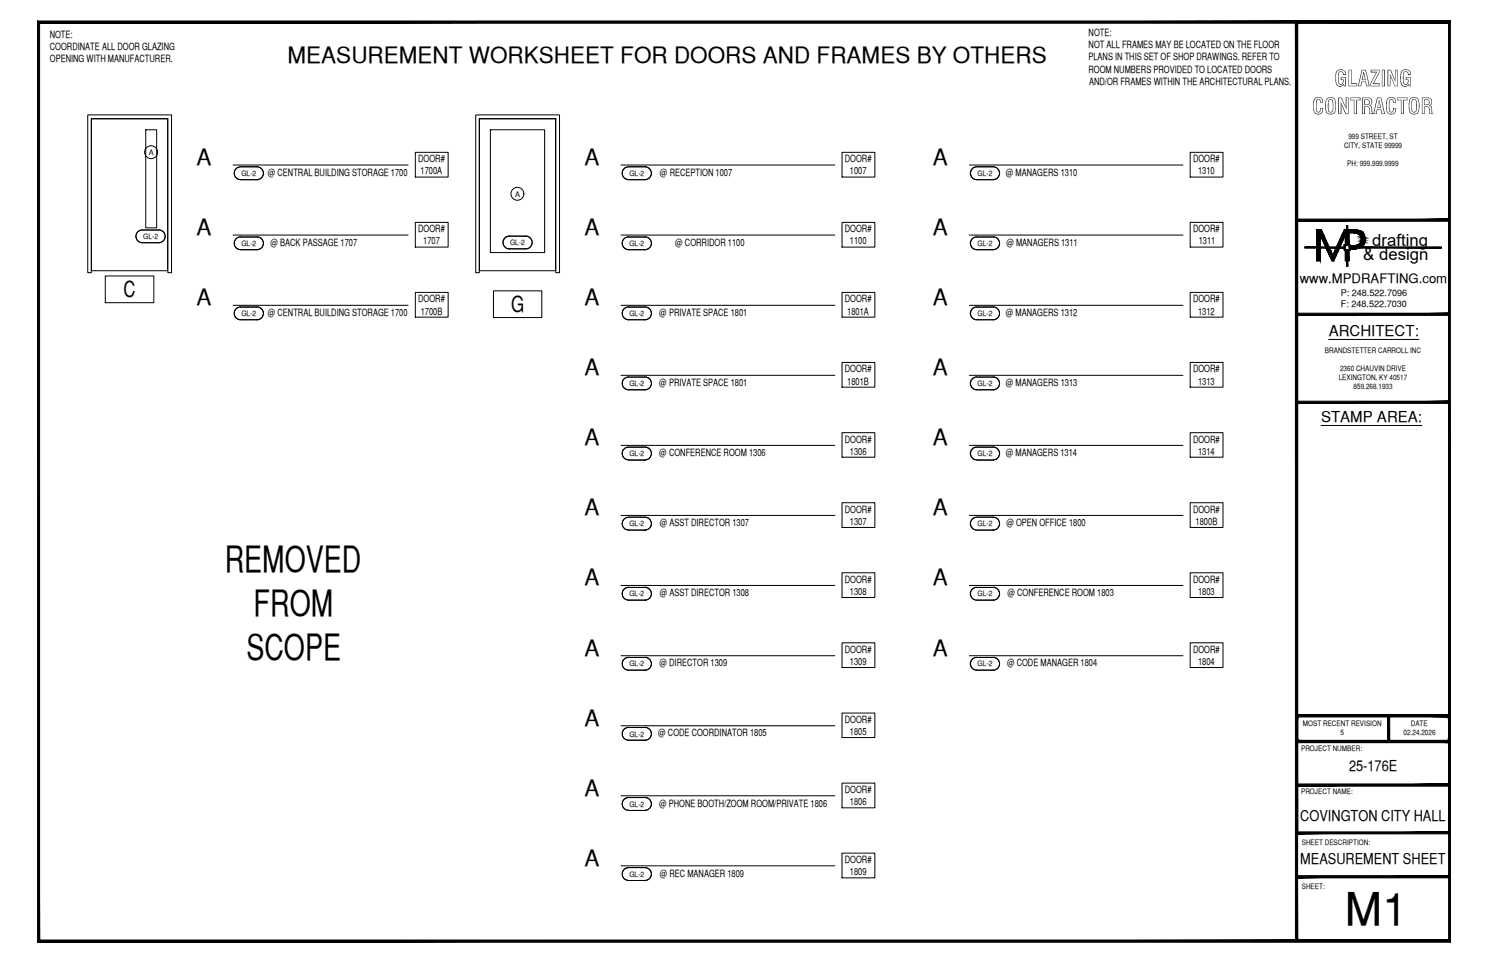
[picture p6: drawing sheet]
<svg xmlns="http://www.w3.org/2000/svg" width="432mm" height="279mm" viewBox="0 0 432 279" stroke-linecap="round" stroke-linejoin="round" font-family="sans-serif">
<defs><g id="words">
<text font-size="13.1" x="390.3" y="268.5">M1</text>
<g font-size="10.5">
<text x="65.2" y="165.9">REMOVED</text>
<text x="73.6" y="178.8">FROM</text>
<text x="71.5" y="191.6">SCOPE</text>
</g>
<g font-size="6.5">
<text x="83.4" y="18.2">MEASUREMENT WORKSHEET FOR DOORS AND FRAMES BY OTHERS</text>
<text x="57" y="47.9">A</text>
<text x="169.6" y="47.9">A</text>
<text x="270.7" y="47.9">A</text>
<text x="57" y="68.2">A</text>
<text x="169.6" y="68.2">A</text>
<text x="270.7" y="68.2">A</text>
<text x="35.8" y="86.3">C</text>
<text x="57" y="88.6">A</text>
<text x="169.6" y="88.6">A</text>
<text x="270.7" y="88.6">A</text>
<text x="148.3" y="90.6">G</text>
<text x="169.6" y="108.9">A</text>
<text x="270.7" y="108.9">A</text>
<text x="169.6" y="129.2">A</text>
<text x="270.7" y="129.2">A</text>
<text x="169.6" y="149.5">A</text>
<text x="270.7" y="149.5">A</text>
<text x="169.6" y="169.9">A</text>
<text x="270.7" y="169.9">A</text>
<text x="169.6" y="190.2">A</text>
<text x="270.7" y="190.2">A</text>
<text x="169.6" y="210.6">A</text>
<text x="169.6" y="230.9">A</text>
<text x="169.6" y="251.2">A</text>
</g>
<g font-size="6.3">
<text x="387.2" y="25">GLAZING</text>
<text x="380.8" y="33.1">CONTRACTOR</text>
</g>
<g font-size="4.9">
<text x="398.2" y="71.5">drafting</text>
<text x="395.6" y="75.5">&amp; design</text>
</g>
<g font-size="4.4">
<text x="385.6" y="97.5">ARCHITECT:</text>
<text x="383.3" y="122.5">STAMP AREA:</text>
<text x="391.5" y="223.7">25-176E</text>
<text x="377.3" y="238.1">COVINGTON CITY HALL</text>
<text x="377.3" y="250.7">MEASUREMENT SHEET</text>
</g>
<text font-size="3.8" x="377.2" y="82">www.MPDRAFTING.com</text>
<g font-size="2.9">
<text x="14.4" y="11">NOTE:</text>
<text x="315.9" y="10.4">NOTE:</text>
<text x="14.5" y="14.5">COORDINATE ALL DOOR GLAZING</text>
<text x="315.8" y="17.5">PLANS IN THIS SET OF SHOP DRAWINGS. REFER TO</text>
<text x="315.9" y="14">NOT ALL FRAMES MAY BE LOCATED ON THE FLOOR</text>
<text x="14.5" y="18.1">OPENING WITH MANUFACTURER.</text>
<text x="315.8" y="21.1">ROOM NUMBERS PROVIDED TO LOCATED DOORS</text>
<text x="316" y="24.7">AND/OR FRAMES WITHIN THE ARCHITECTURAL PLANS.</text>
<text x="121.3" y="47.1">DOOR#</text>
<text x="245.2" y="47.1">DOOR#</text>
<text x="346.2" y="47.1">DOOR#</text>
<text x="77.7" y="51.1">@ CENTRAL BUILDING STORAGE 1700</text>
<text x="122" y="50.5">1700A</text>
<text x="191.5" y="51.1">@ RECEPTION 1007</text>
<text x="246.6" y="50.5">1007</text>
<text x="291.9" y="51.1">@ MANAGERS 1310</text>
<text x="347.7" y="50.5">1310</text>
<text x="78.5" y="71.4">@ BACK PASSAGE 1707</text>
<text x="121.3" y="67.4">DOOR#</text>
<text x="122.8" y="70.9">1707</text>
<text x="196" y="71.4">@ CORRIDOR 1100</text>
<text x="245.2" y="67.4">DOOR#</text>
<text x="246.6" y="70.9">1100</text>
<text x="292" y="71.4">@ MANAGERS 1311</text>
<text x="346.2" y="67.4">DOOR#</text>
<text x="347.9" y="70.9">1311</text>
<text x="121.3" y="87.7">DOOR#</text>
<text x="245.2" y="87.7">DOOR#</text>
<text x="346.2" y="87.7">DOOR#</text>
<text x="77.7" y="91.7">@ CENTRAL BUILDING STORAGE 1700</text>
<text x="122.1" y="91.2">1700B</text>
<text x="191.3" y="91.7">@ PRIVATE SPACE 1801</text>
<text x="245.9" y="91.2">1801A</text>
<text x="291.9" y="91.7">@ MANAGERS 1312</text>
<text x="347.7" y="91.2">1312</text>
<text x="191.3" y="112">@ PRIVATE SPACE 1801</text>
<text x="245.2" y="108">DOOR#</text>
<text x="245.9" y="111.6">1801B</text>
<text x="291.9" y="112">@ MANAGERS 1313</text>
<text x="346.2" y="108">DOOR#</text>
<text x="347.7" y="111.6">1313</text>
<text x="245.2" y="128.4">DOOR#</text>
<text x="246.6" y="131.9">1306</text>
<text x="346.2" y="128.4">DOOR#</text>
<text x="347.7" y="131.9">1314</text>
<text x="191.3" y="132.3">@ CONFERENCE ROOM 1306</text>
<text x="291.8" y="132.3">@ MANAGERS 1314</text>
<text x="245.2" y="148.7">DOOR#</text>
<text x="346.2" y="148.7">DOOR#</text>
<text x="191.5" y="152.7">@ ASST DIRECTOR 1307</text>
<text x="246.6" y="152.2">1307</text>
<text x="292" y="152.7">@ OPEN OFFICE 1800</text>
<text x="347" y="152.2">1800B</text>
<text x="191.5" y="173">@ ASST DIRECTOR 1308</text>
<text x="245.2" y="169">DOOR#</text>
<text x="246.6" y="172.6">1308</text>
<text x="292.4" y="173">@ CONFERENCE ROOM 1803</text>
<text x="346.2" y="169">DOOR#</text>
<text x="347.7" y="172.6">1803</text>
<text x="245.2" y="189.4">DOOR#</text>
<text x="346.2" y="189.4">DOOR#</text>
<text x="191.4" y="193.4">@ DIRECTOR 1309</text>
<text x="246.6" y="192.9">1309</text>
<text x="292.2" y="193.4">@ CODE MANAGER 1804</text>
<text x="347.7" y="192.9">1804</text>
<text x="245.2" y="209.7">DOOR#</text>
<text x="191" y="213.7">@ CODE COORDINATOR 1805</text>
<text x="246.6" y="213.2">1805</text>
<text x="245.2" y="230.1">DOOR#</text>
<text x="246.6" y="233.6">1806</text>
<text x="191.3" y="234.1">@ PHONE BOOTH/ZOOM ROOM/PRIVATE 1806</text>
<text x="245.2" y="250.4">DOOR#</text>
<text x="191.5" y="254.4">@ REC MANAGER 1809</text>
<text x="246.6" y="253.9">1809</text>
</g>
<g font-size="2.6">
<text x="389.1" y="85.8">P: 248.522.7096</text>
<text x="389.1" y="89">F: 248.522.7030</text>
</g>
<g font-size="2.2">
<text x="391.3" y="40.2">999 STREET, ST</text>
<text x="43.2" y="45">A</text>
<text x="390" y="42.9">CITY, STATE 99999</text>
<text x="70" y="51.1">GL-2</text>
<text x="182.6" y="51.1">GL-2</text>
<text x="283.7" y="51.1">GL-2</text>
<text x="391" y="48.2">PH: 999.999.9999</text>
<text x="149.5" y="57.1">A</text>
<text x="41.5" y="69.3">GL-2</text>
<text x="70" y="71.4">GL-2</text>
<text x="148" y="71.2">GL-2</text>
<text x="182.6" y="71.4">GL-2</text>
<text x="283.7" y="71.4">GL-2</text>
<text x="70" y="91.7">GL-2</text>
<text x="182.6" y="91.7">GL-2</text>
<text x="283.7" y="91.7">GL-2</text>
<text x="384.5" y="102.3">BRANDSTETTER CARROLL INC</text>
<text x="388.9" y="107.6">2360 CHAUVIN DRIVE</text>
<text x="182.6" y="112">GL-2</text>
<text x="283.7" y="112">GL-2</text>
<text x="388.5" y="110.3">LEXINGTON, KY 40517</text>
<text x="392.8" y="113">859.268.1933</text>
<text x="182.6" y="132.4">GL-2</text>
<text x="283.7" y="132.4">GL-2</text>
<text x="182.6" y="152.7">GL-2</text>
<text x="283.7" y="152.7">GL-2</text>
<text x="182.6" y="173">GL-2</text>
<text x="283.7" y="173">GL-2</text>
<text x="182.6" y="193.4">GL-2</text>
<text x="283.7" y="193.4">GL-2</text>
<text x="182.6" y="213.7">GL-2</text>
<text x="378.1" y="210.6">MOST RECENT REVISION</text>
<text x="389" y="213.3">5</text>
<text x="407.3" y="213.2">02.24.2026</text>
<text x="409.4" y="210.6">DATE</text>
<text x="377.6" y="217.8">PROJECT NUMBER:</text>
<text x="377.6" y="230.4">PROJECT NAME:</text>
<text x="182.6" y="234.1">GL-2</text>
<text x="377.8" y="245.2">SHEET DESCRIPTION:</text>
<text x="182.6" y="254.4">GL-2</text>
<text x="377.8" y="257.9">SHEET:</text>
</g>
</g></defs>
<!-- layer: HEAVY_2 -->
<path d="M25.5 33.3h24.3v45.8h-1.1v-44.7h-22.2v44.7h-1zM26.5 34.5h22.1v44h-22.1zM42.3 37.7h3.2v28.4h-3.2zM138 33.3h24.4v45.8h-1.1v-44.7h-22.2v44.7h-1.1zM139.1 34.5h22.1v44h-22.1zM142.3 37.7h15.8v35.6h-15.8z" fill="none" stroke="#000" stroke-width=".29"/>
<!-- layer: HEAVY_1 -->
<g fill="none" stroke="#000" stroke-width=".29">
<path d="M67.6 47.9h50.8M180.2 47.9h62.1M281.3 47.9h62M67.6 68.2h50.8M180.2 68.2h62.1M281.3 68.2h62M67.6 88.6h50.8M180.2 88.6h62.1M281.3 88.6h62M180.2 108.9h62.1M281.3 108.9h62M180.2 129.2h62.1"/>
<path d="M281.3 129.2h62M180.2 149.5h62.1M281.3 149.5h62M180.2 169.9h62.1M281.3 169.9h62M180.2 190.2h62.1M281.3 190.2h62M180.2 210.6h62.1M180.2 230.9h62.1M180.2 251.2h62.1"/>
</g>
<!-- layer: SYMBOLS -->
<g fill="none" stroke="#000" stroke-width=".29">
<path d="M68.4 49.1l.5-.5 .9-.2h4.8a1.87 1.87 0 0 1 1.9 1.9 1.87 1.87 0 0 1-1.9 1.8h-4.8a1.87 1.87 0 0 1-1.6-1 1.87 1.87 0 0 1 .2-2zM69.8 48.4a1.87 1.87 0 0 0-1.9 1.9 1.87 1.87 0 0 0 1.9 1.8M69.8 48.4h4.8a1.87 1.87 0 0 1 1.9 1.9 1.87 1.87 0 0 1-1.9 1.8M69.8 52.1h4.8M181 49.1l.5-.5 .9-.2h4.8a1.87 1.87 0 0 1 1.8 1.9 1.87 1.87 0 0 1-1.8 1.8h-4.8a1.87 1.87 0 0 1-1.7-1 1.87 1.87 0 0 1 .3-2zM182.4 48.4a1.87 1.87 0 0 0-1.9 1.9 1.87 1.87 0 0 0 1.9 1.8M182.4 48.4h4.8a1.87 1.87 0 0 1 1.8 1.9 1.87 1.87 0 0 1-1.8 1.8M182.4 52.1h4.8M282.1 49.1l.4-.5 1-.2h4.7a1.87 1.87 0 0 1 1.9 1.9 1.87 1.87 0 0 1-1.9 1.8h-4.7a1.87 1.87 0 0 1-1.7-1.1 1.87 1.87 0 0 1 .3-1.9zM282.1 48.9l1.4-.5h4.7a1.87 1.87 0 0 1 1.9 1.9 1.87 1.87 0 0 1-1.9 1.8h-4.8a1.87 1.87 0 0 1-1.7-1.1 1.87 1.87 0 0 1 .4-2.1zM39.9 67.4l1.1-.7h5.1a1.84 1.84 0 0 1 1.8 1.9 1.84 1.84 0 0 1-1.8 1.8h-4.8a1.84 1.84 0 0 1-1.7-1 1.84 1.84 0 0 1 .3-2zM41.3 66.7a1.87 1.87 0 0 0-1.9 1.8 1.87 1.87 0 0 0 1.9 1.9"/>
<path d="M41.3 66.7h4.8M41.3 70.4h4.8M46.1 66.7a1.87 1.87 0 0 1 1.8 1.8 1.87 1.87 0 0 1-1.8 1.9M68.4 69.4l1.1-.6h5.1a1.84 1.84 0 0 1 1.9 1.8 1.84 1.84 0 0 1-1.9 1.9h-4.8a1.87 1.87 0 0 1-1.6-1.1 1.87 1.87 0 0 1 .2-2zM69.8 68.7a1.87 1.87 0 0 0-1.9 1.9 1.87 1.87 0 0 0 1.9 1.9M69.8 68.8h4.8M69.8 72.5h4.8M74.6 68.7a1.87 1.87 0 0 1 1.9 1.9 1.87 1.87 0 0 1-1.9 1.9M146.4 69.2l.5-.4 .9-.3h4.8a1.84 1.84 0 0 1 1.8 1.9 1.84 1.84 0 0 1-1.8 1.8h-4.8a1.81 1.81 0 0 1-1.6-1 1.81 1.81 0 0 1 .2-2zM147.8 68.5a1.87 1.87 0 0 0-1.9 1.8 1.87 1.87 0 0 0 1.9 1.9M147.8 68.5h4.8a1.87 1.87 0 0 1 1.8 1.8 1.87 1.87 0 0 1-1.8 1.9h-4.8M181 69.4l1.1-.6h5.1a1.84 1.84 0 0 1 1.8 1.8 1.84 1.84 0 0 1-1.8 1.9h-4.8a1.87 1.87 0 0 1-1.7-1.1 1.87 1.87 0 0 1 .3-2z"/>
<path d="M182.4 68.7a1.87 1.87 0 0 0-1.9 1.9 1.87 1.87 0 0 0 1.9 1.9M182.4 68.8h4.8M182.4 72.5h4.8M187.2 68.7a1.87 1.87 0 0 1 1.8 1.9 1.87 1.87 0 0 1-1.8 1.9M282.5 69l.6-.2h5.1a1.84 1.84 0 0 1 1.9 1.8 1.84 1.84 0 0 1-1.9 1.9h-4.7a1.89 1.89 0 0 1-1.8-1.4 1.89 1.89 0 0 1 .8-2.1zM283.4 68.7a1.87 1.87 0 0 0-1.8 1.9 1.87 1.87 0 0 0 1.8 1.9h4.8M283.5 68.8h4.7M288.2 68.7a1.87 1.87 0 0 1 1.9 1.9 1.87 1.87 0 0 1-1.9 1.9M68.4 89.7l1.1-.6h5.1a1.84 1.84 0 0 1 1.9 1.8 1.84 1.84 0 0 1-1.9 1.9h-4.8a1.84 1.84 0 0 1-1.7-1.1 1.84 1.84 0 0 1 .3-2zM69.8 89a1.87 1.87 0 0 0-1.9 1.9 1.87 1.87 0 0 0 1.9 1.9M69.8 89.1h4.8M69.8 92.8h4.8"/>
<path d="M74.6 89a1.87 1.87 0 0 1 1.9 1.9 1.87 1.87 0 0 1-1.9 1.9M181 89.7l1.1-.6h5.1a1.84 1.84 0 0 1 1.8 1.8 1.84 1.84 0 0 1-1.8 1.9h-4.8a1.84 1.84 0 0 1-1.7-1.1 1.84 1.84 0 0 1 .3-2zM182.4 89a1.87 1.87 0 0 0-1.9 1.9 1.87 1.87 0 0 0 1.9 1.9M182.4 89.1h4.8M182.4 92.8h4.8M187.2 89a1.87 1.87 0 0 1 1.8 1.9 1.87 1.87 0 0 1-1.8 1.9M282.1 89.7l1-.6h5.1a1.84 1.84 0 0 1 1.9 1.8 1.84 1.84 0 0 1-1.9 1.9h-4.7a1.84 1.84 0 0 1-1.7-1.1 1.84 1.84 0 0 1 .3-2zM283.4 89a1.87 1.87 0 0 0-1.8 1.9 1.87 1.87 0 0 0 1.8 1.9h4.8M283.5 89.1h4.7M288.2 89a1.87 1.87 0 0 1 1.9 1.9 1.87 1.87 0 0 1-1.9 1.9M181 110l1.1-.6h5.1a1.84 1.84 0 0 1 1.8 1.9 1.84 1.84 0 0 1-1.8 1.8h-4.8a1.84 1.84 0 0 1-1.7-1.1 1.84 1.84 0 0 1 .3-2zM182.4 109.3a1.87 1.87 0 0 0-1.9 1.9 1.87 1.87 0 0 0 1.9 1.9"/>
<path d="M182.4 109.4h4.8M182.4 113.1h4.8M187.2 109.3a1.87 1.87 0 0 1 1.8 1.9 1.87 1.87 0 0 1-1.8 1.9M282.1 110l1-.6h5.1a1.84 1.84 0 0 1 1.9 1.9 1.84 1.84 0 0 1-1.9 1.8h-4.7a1.84 1.84 0 0 1-1.7-1.1 1.84 1.84 0 0 1 .3-2zM283.4 109.3a1.87 1.87 0 0 0-1.8 1.9 1.87 1.87 0 0 0 1.8 1.9h4.8M283.5 109.4h4.7M288.2 109.3a1.87 1.87 0 0 1 1.9 1.9 1.87 1.87 0 0 1-1.9 1.9M181 130.4l.5-.4 .9-.3h4.8a1.87 1.87 0 0 1 1.8 1.9 1.87 1.87 0 0 1-1.8 1.9h-4.8a1.87 1.87 0 0 1-1.7-1.1 1.87 1.87 0 0 1 .3-2zM182.4 129.7a1.87 1.87 0 0 0-1.9 1.8 1.87 1.87 0 0 0 1.9 1.9M182.4 129.7h4.8M182.4 133.5h4.8M187.2 129.7a1.87 1.87 0 0 1 1.8 1.8 1.87 1.87 0 0 1-1.8 1.9"/>
<path d="M282.5 130l1-.3h4.7a1.87 1.87 0 0 1 1.9 1.9 1.87 1.87 0 0 1-1.9 1.9h-4.7a1.9 1.9 0 0 1-1.8-1.4 1.9 1.9 0 0 1 .8-2.1zM283.4 129.7a1.87 1.87 0 0 0-1.8 1.8 1.87 1.87 0 0 0 1.8 1.9M283.5 129.7h4.7M283.5 133.5h4.7M288.2 129.7a1.87 1.87 0 0 1 1.9 1.8 1.87 1.87 0 0 1-1.9 1.9M181 150.7l.5-.4 .9-.2h4.8a1.87 1.87 0 0 1 1.8 1.8 1.87 1.87 0 0 1-1.8 1.9h-4.8a1.87 1.87 0 0 1-1.7-1.1 1.87 1.87 0 0 1 .3-2zM182.4 150.1a1.87 1.87 0 0 0-1.9 1.8 1.87 1.87 0 0 0 1.9 1.9M182.4 150.1h4.8a1.87 1.87 0 0 1 1.8 1.8 1.87 1.87 0 0 1-1.8 1.9M182.4 153.8h4.8M282.1 150.6l1.4-.5h4.7a1.87 1.87 0 0 1 1.9 1.8 1.87 1.87 0 0 1-1.9 1.9h-4.8a1.87 1.87 0 0 1-1.7-1.2 1.87 1.87 0 0 1 .4-2zM282.5 150.3l1-.2h4.7a1.87 1.87 0 0 1 1.9 1.8 1.87 1.87 0 0 1-1.9 1.9h-4.7a1.89 1.89 0 0 1-1.8-1.4 1.89 1.89 0 0 1 .8-2.1zM181 171.1l1.1-.7h5.1a1.84 1.84 0 0 1 1.8 1.9 1.84 1.84 0 0 1-1.8 1.8h-4.8a1.84 1.84 0 0 1-1.7-1 1.84 1.84 0 0 1 .3-2z"/>
<path d="M182.4 170.4a1.87 1.87 0 0 0-1.9 1.8 1.87 1.87 0 0 0 1.9 1.9M182.4 170.4h4.8M182.4 174.1h4.8M187.2 170.4a1.87 1.87 0 0 1 1.8 1.8 1.87 1.87 0 0 1-1.8 1.9M282.1 171.1l1-.7h5.1a1.84 1.84 0 0 1 1.9 1.9 1.84 1.84 0 0 1-1.9 1.8h-4.7a1.84 1.84 0 0 1-1.7-1.1 1.84 1.84 0 0 1 .3-1.9zM283.4 170.4a1.87 1.87 0 0 0-1.8 1.8 1.87 1.87 0 0 0 1.8 1.9h4.8M283.5 170.4h4.7M288.2 170.4a1.87 1.87 0 0 1 1.9 1.8 1.87 1.87 0 0 1-1.9 1.9M181 191.4l1.1-.6h5.1a1.84 1.84 0 0 1 1.8 1.8 1.84 1.84 0 0 1-1.8 1.8h-4.8a1.84 1.84 0 0 1-1.7-1 1.84 1.84 0 0 1 .3-2zM182.4 190.7a1.87 1.87 0 0 0-1.9 1.9 1.87 1.87 0 0 0 1.9 1.8M182.4 190.8l4.8-.1a1.87 1.87 0 0 1 1.8 1.9 1.87 1.87 0 0 1-1.8 1.8M182.4 194.4h4.8"/>
<path d="M282.1 191.4l1-.6h5.1a1.84 1.84 0 0 1 1.9 1.8 1.84 1.84 0 0 1-1.9 1.8h-4.7a1.84 1.84 0 0 1-1.7-1 1.84 1.84 0 0 1 .3-2zM282.1 191.2l.8-.4 5.3-.1a1.87 1.87 0 0 1 1.9 1.9 1.87 1.87 0 0 1-1.9 1.8h-4.8a1.87 1.87 0 0 1-1.7-1.1 1.87 1.87 0 0 1 .4-2.1zM181 211.7l1.1-.6h5.1a1.84 1.84 0 0 1 1.8 1.8 1.84 1.84 0 0 1-1.8 1.9h-4.8a1.84 1.84 0 0 1-1.7-1.1 1.84 1.84 0 0 1 .3-2zM182.4 211a1.87 1.87 0 0 0-1.9 1.9 1.87 1.87 0 0 0 1.9 1.9M182.4 211.1l4.8-.1a1.87 1.87 0 0 1 1.8 1.9 1.87 1.87 0 0 1-1.8 1.9M182.4 214.8h4.8M181 232.1l.5-.5 .9-.2h4.8a1.87 1.87 0 0 1 1.8 1.9 1.87 1.87 0 0 1-1.8 1.8h-4.8a1.87 1.87 0 0 1-1.7-1 1.87 1.87 0 0 1 .3-2zM182.4 231.3a1.87 1.87 0 0 0-1.9 1.9 1.87 1.87 0 0 0 1.9 1.9M182.4 231.4h4.8M182.4 235.1h4.8M187.2 231.3a1.87 1.87 0 0 1 1.8 1.9 1.87 1.87 0 0 1-1.8 1.9M181 252.4l.5-.4 .9-.3h4.8a1.87 1.87 0 0 1 1.8 1.9 1.87 1.87 0 0 1-1.8 1.9h-4.8a1.87 1.87 0 0 1-1.7-1.1 1.87 1.87 0 0 1 .3-2z"/>
<path d="M182.4 251.7a1.87 1.87 0 0 0-1.9 1.9 1.87 1.87 0 0 0 1.9 1.9M182.4 251.7h4.8a1.87 1.87 0 0 1 1.8 1.9 1.87 1.87 0 0 1-1.8 1.9M182.4 255.5h4.8"/>
<circle cx="43.8" cy="44.2" r="1.87"/>
<circle cx="150.1" cy="56.2" r="1.87"/>
</g>
<!-- layer: NOTES -->
<g fill="none" stroke="#000" stroke-width=".29">
<path d="M120.5 44.2h9.5v7.2h-9.5zM244.3 44.2h9.6v7.2h-9.6zM345.4 44.2h9.5v7.2h-9.5zM120.5 64.5h9.5v7.2h-9.5zM244.3 64.5h9.6v7.2h-9.6zM345.4 64.5h9.5v7.2h-9.5zM30.5 80.1h14.1v7.7h-14.1zM120.5 84.8h9.5v7.2h-9.5zM143.2 84.4h14v7.7h-14zM244.3 84.8h9.6v7.2h-9.6zM345.4 84.8h9.5v7.2h-9.5zM244.3 105.2h9.6v7.1h-9.6z"/>
<path d="M345.4 105.2h9.5v7.1h-9.5zM244.3 125.5h9.6v7.2h-9.6zM345.4 125.5h9.5v7.2h-9.5zM244.3 145.9h9.6v7.1h-9.6zM345.4 145.9h9.5v7.1h-9.5zM244.3 166.2h9.6v7.2h-9.6zM345.4 166.2h9.5v7.2h-9.5zM244.3 186.5h9.6v7.2h-9.6zM345.4 186.5h9.5v7.2h-9.5zM244.3 206.9h9.6v7.1h-9.6zM244.3 227.2h9.6v7.2h-9.6zM244.3 247.5h9.6v7.2h-9.6z"/>
</g>
<!-- layer: SYMBOLS -->
<g fill="none" stroke="#fff" stroke-width=".29">
<path d="M69.8 48.4l5.1 .1h-5.4M74.9 52.1h-5.4h5.1h-4.8M182.4 48.4l5.1 .1h-5.4M187.5 52.1h-5.4h5.1h-4.8M283.5 48.4l5 .1h-5.4M288.5 52.1h-5.4h5.1h-4.7M41 66.7h5.4h-5.1M41.3 70.4h4.8h-5.1h5.4M69.5 68.8h5.4h-5.1M74.9 72.4h-5.4l5.1 .1h-4.8M147.5 72.2h5.4h-5.1h4.8M152.6 68.5l-5.1 .1h5.4"/>
<path d="M182.1 68.8h5.4h-5.1M187.5 72.4h-5.4l5.1 .1h-4.8M283.1 68.8h5.4h-5M288.5 72.4h-5.4l5.1 .1h-4.7M69.5 89.1h5.4h-5.1M69.8 92.8h4.8h-5.1h5.4M182.1 89.1h5.4h-5.1M182.4 92.8h4.8h-5.1h5.4M283.1 89.1h5.4h-5M283.5 92.8h4.7h-5.1h5.4M182.1 109.4h5.4h-5.1M182.4 113.1h4.8h-5.1h5.4"/>
<path d="M283.1 109.4h5.4h-5M283.5 113.1h4.7h-5.1h5.4M182.4 129.7l5.1 .1h-5.4M187.5 133.4h-5.4l5.1 .1h-4.8M283.5 129.7l5 .1h-5.4M288.5 133.4h-5.4l5.1 .1h-4.7M182.4 150.1h5.1h-5.4M187.5 153.7h-5.4l5.1 .1h-4.8M283.5 150.1h5h-5.4M288.5 153.7h-5.4l5.1 .1h-4.7M182.1 170.4h5.4h-5.1M182.4 174.1h4.8h-5.1h5.4"/>
<path d="M283.1 170.4h5.4h-5M283.5 174.1h4.7h-5.1h5.4M182.1 190.8h5.4h-5.1M182.4 194.4h4.8h-5.1h5.4M283.1 190.8h5.4h-5M283.5 194.4h4.7h-5.1h5.4M182.1 211.1h5.4h-5.1M182.4 214.8h4.8h-5.1h5.4M182.4 231.4l5.1 .1h-5.4M187.5 235.1h-5.4h5.1h-4.8M182.4 251.7l5.1 .1h-5.4M187.5 255.4h-5.4l5.1 .1h-4.8"/>
</g>
<g fill="#fff" stroke="#fff" stroke-width=".29">
<path d="M146.9 68.8l.6-.2h5.4zM146.9 68.8h6.6l-.6-.2zM146.9 68.8h6.6l-7.1 .4zM146.4 69.2h7.6l-.5-.4zM146.4 69.2h7.6l-7.9 .5zM146.1 69.7h8.2l-.3-.5zM146.1 69.7h8.2l-8.3 .7zM146 70.4h8.4l-.1-.7zM146 70.4h8.4l-8.3 .6zM146.1 71h8.2l.1-.6zM146.1 71h8.2l-7.9 .6zM146.4 71.6h7.6l.3-.6zM146.4 71.6h7.6l-7.1 .4zM146.9 72h6.6l.5-.4zM146.9 72h6.6l-6 .2zM147.5 72.2h5.4l.6-.2z"/>
<path d="M69.5 48.5l6 .1-.6-.1zM68.9 48.6l.6-.1 6 .1zM68.9 48.6l7.1 .5-.5-.5zM68.4 49.1l.5-.5 7.1 .5zM68.4 49.1l7.9 .6-.3-.6zM68.4 49.1l7.9 .6h-8.2zM68.1 49.7l8.4 .5-.2-.5zM68.1 49.7l8.4 .5h-8.5zM68 50.2l8.3 .7 .2-.7zM68 50.2l8.3 .7h-8.2zM68.1 50.9l7.9 .5 .3-.5zM68.1 50.9l7.9 .5h-7.6zM68.4 51.4l7.1 .5 .5-.5zM68.4 51.4l7.1 .5h-6.6zM68.9 51.9l6 .2 .6-.2zM68.9 51.9l6 .2h-5.4z"/>
<path d="M69.5 68.8l6 .2-.6-.2zM68.9 69l.6-.2 6 .2zM68.9 69l7.1 .4-.5-.4zM68.4 69.4l.5-.4 7.1 .4zM68.4 69.4l7.9 .6-.3-.6zM68.4 69.4l7.9 .6h-8.2zM68.1 70l8.4 .6-.2-.6zM68.1 70l8.4 .6h-8.5zM68 70.6l8.3 .6 .2-.6zM68 70.6l8.3 .6h-8.2zM68.1 71.2l7.9 .6 .3-.6zM68.1 71.2l7.9 .6h-7.6zM68.4 71.8l7.1 .4 .5-.4zM68.4 71.8l7.1 .4h-6.6zM68.9 72.2l6 .2 .6-.2zM68.9 72.2l6 .2h-5.4z"/>
<path d="M41 66.7l6 .3-.6-.3zM40.4 67l.6-.3 6 .3zM40.4 67l7.1 .4-.5-.4zM39.9 67.4l.5-.4 7.1 .4zM39.9 67.4l7.9 .5-.3-.5zM39.9 67.4l7.9 .5h-8.2zM39.6 67.9l8.3 .7-.1-.7zM39.6 67.9l8.3 .7h-8.5zM39.4 68.6l8.4 .6 .1-.6zM39.4 68.6l8.4 .6h-8.2zM39.6 69.2l7.9 .6 .3-.6zM39.6 69.2l7.9 .6h-7.6zM39.9 69.8l7.1 .4 .5-.4zM39.9 69.8l7.1 .4h-6.6zM40.4 70.2l6 .2 .6-.2zM40.4 70.2l6 .2h-5.4z"/>
<path d="M182.1 48.5l6 .1-.6-.1zM181.5 48.6l.6-.1 6 .1zM181.5 48.6l7.1 .5-.5-.5zM181 49.1l.5-.5 7.1 .5zM181 49.1l7.9 .6-.3-.6zM181 49.1l7.9 .6h-8.2zM180.7 49.7l8.3 .5-.1-.5zM180.7 49.7l8.3 .5h-8.4zM180.6 50.2l8.3 .7 .1-.7zM180.6 50.2l8.3 .7h-8.2zM180.7 50.9l7.9 .5 .3-.5zM180.7 50.9l7.9 .5h-7.6zM181 51.4l7.1 .5 .5-.5zM181 51.4l7.1 .5h-6.6zM181.5 51.9l6 .2 .6-.2zM181.5 51.9l6 .2h-5.4z"/>
<path d="M182.1 68.8l6 .2-.6-.2zM181.5 69l.6-.2 6 .2zM181.5 69l7.1 .4-.5-.4zM181 69.4l.5-.4 7.1 .4zM181 69.4l7.9 .6-.3-.6zM181 69.4l7.9 .6h-8.2zM180.7 70l8.3 .6-.1-.6zM180.7 70l8.3 .6h-8.4zM180.6 70.6l8.3 .6 .1-.6zM180.6 70.6l8.3 .6h-8.2zM180.7 71.2l7.9 .6 .3-.6zM180.7 71.2l7.9 .6h-7.6zM181 71.8l7.1 .4 .5-.4zM181 71.8l7.1 .4h-6.6zM181.5 72.2l6 .2 .6-.2zM181.5 72.2l6 .2h-5.4z"/>
<path d="M182.1 89.1l6 .2-.6-.2zM181.5 89.3l.6-.2 6 .2zM181.5 89.3l7.1 .4-.5-.4zM181 89.7l.5-.4 7.1 .4zM181 89.7l7.9 .6-.3-.6zM181 89.7l7.9 .6h-8.2zM180.7 90.3l8.3 .6-.1-.6zM180.7 90.3l8.3 .6h-8.4zM180.6 90.9l8.3 .7 .1-.7zM180.6 90.9l8.3 .7h-8.2zM180.7 91.6l7.9 .5 .3-.5zM180.7 91.6l7.9 .5h-7.6zM181 92.1l7.1 .4 .5-.4zM181 92.1l7.1 .4h-6.6zM181.5 92.5l6 .3 .6-.3zM181.5 92.5l6 .3h-5.4z"/>
<path d="M182.1 109.4l6 .3-.6-.3zM181.5 109.7l.6-.3 6 .3zM181.5 109.7l7.1 .3-.5-.3zM181 110l.5-.3 7.1 .3zM181 110l7.9 .6-.3-.6zM181 110l7.9 .6h-8.2zM180.7 110.6l8.3 .7-.1-.7zM180.7 110.6l8.3 .7h-8.4zM180.6 111.3l8.3 .6 .1-.6zM180.6 111.3l8.3 .6h-8.2zM180.7 111.9l7.9 .6 .3-.6zM180.7 111.9l7.9 .6h-7.6zM181 112.5l7.1 .3 .5-.3zM181 112.5l7.1 .3h-6.6zM181.5 112.8l6 .3 .6-.3zM181.5 112.8l6 .3h-5.4z"/>
<path d="M283.1 48.5l6.1 .1-.7-.1zM282.5 48.6l.6-.1 6.1 .1zM282.5 48.6l7.1 .5-.4-.5zM282.5 48.6l7.1 .5h-7.5zM282.1 49.1l7.8 .6-.3-.6zM282.1 49.1l7.8 .6h-8.2zM281.7 49.7l8.4 .5-.2-.5zM281.7 49.7l8.4 .5h-8.5zM281.6 50.2l8.3 .7 .2-.7zM281.6 50.2l8.3 .7h-8.2zM281.7 50.9l7.9 .5 .3-.5zM281.7 50.9l7.9 .5h-7.5zM282.1 51.4l7.1 .5 .4-.5zM282.1 51.4l7.1 .5h-6.7zM282.5 51.9l6 .2 .7-.2zM282.5 51.9l6 .2h-5.4z"/>
<path d="M283.1 68.8l6.1 .2-.7-.2zM282.5 69l.6-.2 6.1 .2zM282.5 69l7.1 .4-.4-.4zM282.5 69l7.1 .4h-7.5zM282.1 69.4l7.8 .6-.3-.6zM282.1 69.4l7.8 .6h-8.2zM281.7 70l8.4 .6-.2-.6zM281.7 70l8.4 .6h-8.5zM281.6 70.6l8.3 .6 .2-.6zM281.6 70.6l8.3 .6h-8.2zM281.7 71.2l7.9 .6 .3-.6zM281.7 71.2l7.9 .6h-7.5zM282.1 71.8l7.1 .4 .4-.4zM282.1 71.8l7.1 .4h-6.7zM282.5 72.2l6 .2 .7-.2zM282.5 72.2l6 .2h-5.4z"/>
<path d="M283.1 89.1l6.1 .2-.7-.2zM282.5 89.3l.6-.2 6.1 .2zM282.5 89.3l7.1 .4-.4-.4zM282.1 89.7l.4-.4 7.1 .4zM282.1 89.7l7.8 .6-.3-.6zM282.1 89.7l7.8 .6h-8.2zM281.7 90.3l8.4 .6-.2-.6zM281.7 90.3l8.4 .6h-8.5zM281.6 90.9l8.3 .7 .2-.7zM281.6 90.9l8.3 .7h-8.2zM281.7 91.6l7.9 .5 .3-.5zM281.7 91.6l7.9 .5h-7.5zM282.1 92.1l7.1 .4 .4-.4zM282.1 92.1l7.1 .4h-6.7zM282.5 92.5l6 .3 .7-.3zM282.5 92.5l6 .3h-5.4z"/>
<path d="M283.1 109.4l6.1 .3-.7-.3zM282.5 109.7l.6-.3 6.1 .3zM282.5 109.7l7.1 .3-.4-.3zM282.1 110l.4-.3 7.1 .3zM282.1 110l7.8 .6-.3-.6zM282.1 110l7.8 .6h-8.2zM281.7 110.6l8.4 .7-.2-.7zM281.7 110.6l8.4 .7h-8.5zM281.6 111.3l8.3 .6 .2-.6zM281.6 111.3l8.3 .6h-8.2zM281.7 111.9l7.9 .6 .3-.6zM281.7 111.9l7.9 .6h-7.5zM282.1 112.5l7.1 .3 .4-.3zM282.1 112.5l7.1 .3h-6.7zM282.5 112.8l6 .3 .7-.3zM282.5 112.8l6 .3h-5.4z"/>
<path d="M283.1 129.8l6.1 .2-.7-.2zM282.5 130l.6-.2 6.1 .2zM282.5 130l7.1 .4-.4-.4zM282.5 130l7.1 .4h-7.5zM282.1 130.4l7.8 .5-.3-.5zM282.1 130.4l7.8 .5h-8.2zM281.7 130.9l8.4 .7-.2-.7zM281.7 130.9l8.4 .7h-8.5zM281.6 131.6l8.3 .6 .2-.6zM281.6 131.6l8.3 .6h-8.2zM281.7 132.2l7.9 .6 .3-.6zM281.7 132.2l7.9 .6h-7.5zM282.1 132.8l7.1 .4 .4-.4zM282.1 132.8l7.1 .4h-6.7zM282.5 133.2l6 .2 .7-.2zM282.5 133.2l6 .2h-5.4z"/>
<path d="M283.1 150.1l6.1 .2-.7-.2zM282.5 150.3l.6-.2 6.1 .2zM282.5 150.3l7.1 .4-.4-.4zM282.5 150.3l7.1 .4h-7.5zM282.1 150.7l7.8 .6-.3-.6zM282.1 150.7l7.8 .6h-8.2zM281.7 151.3l8.4 .7-.2-.7zM281.7 151.3l8.4 .7h-8.5zM281.6 152l8.3 .6 .2-.6zM281.6 152l8.3 .6h-8.2zM281.7 152.6l7.9 .5 .3-.5zM281.7 152.6l7.9 .5h-7.5zM282.1 153.1l7.1 .4 .4-.4zM282.1 153.1l7.1 .4h-6.7zM282.5 153.5l6 .2 .7-.2zM282.5 153.5l6 .2h-5.4z"/>
<path d="M283.1 170.4l6.1 .3-.7-.3zM282.5 170.7l.6-.3 6.1 .3zM282.5 170.7l7.1 .4-.4-.4zM282.1 171.1l.4-.4 7.1 .4zM282.1 171.1l7.8 .5-.3-.5zM282.1 171.1l7.8 .5h-8.2zM281.7 171.6l8.4 .7-.2-.7zM281.7 171.6l8.4 .7h-8.5zM281.6 172.3l8.3 .6 .2-.6zM281.6 172.3l8.3 .6h-8.2zM281.7 172.9l7.9 .6 .3-.6zM281.7 172.9l7.9 .6h-7.5zM282.1 173.5l7.1 .4 .4-.4zM282.1 173.5l7.1 .4h-6.7zM282.5 173.9l6 .2 .7-.2zM282.5 173.9l6 .2h-5.4z"/>
<path d="M182.1 129.8l6 .2-.6-.2zM181.5 130l.6-.2 6 .2zM181.5 130l7.1 .4-.5-.4zM181 130.4l.5-.4 7.1 .4zM181 130.4l7.9 .5-.3-.5zM181 130.4l7.9 .5h-8.2zM180.7 130.9l8.3 .7-.1-.7zM180.7 130.9l8.3 .7h-8.4zM180.6 131.6l8.3 .6 .1-.6zM180.6 131.6l8.3 .6h-8.2zM180.7 132.2l7.9 .6 .3-.6zM180.7 132.2l7.9 .6h-7.6zM181 132.8l7.1 .4 .5-.4zM181 132.8l7.1 .4h-6.6zM181.5 133.2l6 .2 .6-.2zM181.5 133.2l6 .2h-5.4z"/>
<path d="M182.1 150.1l6 .2-.6-.2zM181.5 150.3l.6-.2 6 .2zM181.5 150.3l7.1 .4-.5-.4zM181 150.7l.5-.4 7.1 .4zM181 150.7l7.9 .6-.3-.6zM181 150.7l7.9 .6h-8.2zM180.7 151.3l8.3 .7-.1-.7zM180.7 151.3l8.3 .7h-8.4zM180.6 152l8.3 .6 .1-.6zM180.6 152l8.3 .6h-8.2zM180.7 152.6l7.9 .5 .3-.5zM180.7 152.6l7.9 .5h-7.6zM181 153.1l7.1 .4 .5-.4zM181 153.1l7.1 .4h-6.6zM181.5 153.5l6 .2 .6-.2zM181.5 153.5l6 .2h-5.4z"/>
<path d="M283.1 190.8l6.1 .2-.7-.2zM282.5 191l.6-.2 6.1 .2zM282.5 191l7.1 .4-.4-.4zM282.1 191.4l.4-.4 7.1 .4zM282.1 191.4l7.8 .6-.3-.6zM282.1 191.4l7.8 .6h-8.2zM281.7 192l8.4 .6-.2-.6zM281.7 192l8.4 .6h-8.5zM281.6 192.6l8.3 .6 .2-.6zM281.6 192.6l8.3 .6h-8.2zM281.7 193.2l7.9 .6 .3-.6zM281.7 193.2l7.9 .6h-7.5zM282.1 193.8l7.1 .4 .4-.4zM282.1 193.8l7.1 .4h-6.7zM282.5 194.2l6 .2 .7-.2zM282.5 194.2l6 .2h-5.4z"/>
<path d="M182.1 211.1l6 .2-.6-.2zM181.5 211.3l.6-.2 6 .2zM181.5 211.3l7.1 .4-.5-.4zM181 211.7l.5-.4 7.1 .4zM181 211.7l7.9 .6-.3-.6zM181 211.7l7.9 .6h-8.2zM180.7 212.3l8.3 .6-.1-.6zM180.7 212.3l8.3 .6h-8.4zM180.6 212.9l8.3 .7 .1-.7zM180.6 212.9l8.3 .7h-8.2zM180.7 213.6l7.9 .5 .3-.5zM180.7 213.6l7.9 .5h-7.6zM181 214.1l7.1 .4 .5-.4zM181 214.1l7.1 .4h-6.6zM181.5 214.5l6 .3 .6-.3zM181.5 214.5l6 .3h-5.4z"/>
<path d="M182.1 170.4l6 .3-.6-.3zM181.5 170.7l.6-.3 6 .3zM181.5 170.7l7.1 .4-.5-.4zM181 171.1l.5-.4 7.1 .4zM181 171.1l7.9 .5-.3-.5zM181 171.1l7.9 .5h-8.2zM180.7 171.6l8.3 .7-.1-.7zM180.7 171.6l8.3 .7h-8.4zM180.6 172.3l8.3 .6 .1-.6zM180.6 172.3l8.3 .6h-8.2zM180.7 172.9l7.9 .6 .3-.6zM180.7 172.9l7.9 .6h-7.6zM181 173.5l7.1 .4 .5-.4zM181 173.5l7.1 .4h-6.6zM181.5 173.9l6 .2 .6-.2zM181.5 173.9l6 .2h-5.4z"/>
<path d="M182.1 190.8l6 .2-.6-.2zM181.5 191l.6-.2 6 .2zM181.5 191l7.1 .4-.5-.4zM181 191.4l.5-.4 7.1 .4zM181 191.4l7.9 .6-.3-.6zM181 191.4l7.9 .6h-8.2zM180.7 192l8.3 .6-.1-.6zM180.7 192l8.3 .6h-8.4zM180.6 192.6l8.3 .6 .1-.6zM180.6 192.6l8.3 .6h-8.2zM180.7 193.2l7.9 .6 .3-.6zM180.7 193.2l7.9 .6h-7.6zM181 193.8l7.1 .4 .5-.4zM181 193.8l7.1 .4h-6.6zM181.5 194.2l6 .2 .6-.2zM181.5 194.2l6 .2h-5.4z"/>
<path d="M182.1 231.5l6 .1-.6-.1zM181.5 231.6l.6-.1 6 .1zM181.5 231.6l7.1 .5-.5-.5zM181 232.1l.5-.5 7.1 .5zM181 232.1l7.9 .5-.3-.5zM181 232.1l7.9 .5h-8.2zM180.7 232.6l8.3 .6-.1-.6zM180.7 232.6l8.3 .6h-8.4zM180.6 233.2l8.3 .7 .1-.7zM180.6 233.2l8.3 .7h-8.2zM180.7 233.9l7.9 .5 .3-.5zM180.7 233.9l7.9 .5h-7.6zM181 234.4l7.1 .5 .5-.5zM181 234.4l7.1 .5h-6.6zM181.5 234.9l6 .2 .6-.2zM181.5 234.9l6 .2h-5.4z"/>
<path d="M182.1 251.8l6 .2-.6-.2zM181.5 252l.6-.2 6 .2zM181.5 252l7.1 .4-.5-.4zM181 252.4l.5-.4 7.1 .4zM181 252.4l7.9 .6-.3-.6zM181 252.4l7.9 .6h-8.2zM180.7 253l8.3 .6-.1-.6zM180.7 253l8.3 .6h-8.4zM180.6 253.6l8.3 .7 .1-.7zM180.6 253.6l8.3 .7h-8.2zM180.7 254.3l7.9 .5 .3-.5zM180.7 254.3l7.9 .5h-7.6zM181 254.8l7.1 .4 .5-.4zM181 254.8l7.1 .4h-6.6zM181.5 255.2l6 .2 .6-.2zM181.5 255.2l6 .2h-5.4z"/>
<path d="M69.5 89.1l6 .2-.6-.2zM68.9 89.3l.6-.2 6 .2zM68.9 89.3l7.1 .4-.5-.4zM68.4 89.7l.5-.4 7.1 .4zM68.4 89.7l7.9 .6-.3-.6zM68.4 89.7l7.9 .6h-8.2zM68.1 90.3l8.4 .6-.2-.6zM68.1 90.3l8.4 .6h-8.5zM68 90.9l8.3 .7 .2-.7zM68 90.9l8.3 .7h-8.2zM68.1 91.6l7.9 .5 .3-.5zM68.1 91.6l7.9 .5h-7.6zM68.4 92.1l7.1 .4 .5-.4zM68.4 92.1l7.1 .4h-6.6zM68.9 92.5l6 .3 .6-.3zM68.9 92.5l6 .3h-5.4z"/>
</g>
<!-- layer: TITLE BLOCK -->
<g fill="#000" stroke="#000" stroke-width=".29">
<path d="M393.1 71.3h2.4zM394.3 68h1.6z"/>
<path d="M376.3 6.5v.2h44.1zM376.3 6.5h44.3l-.2 .2z"/>
<path d="M375.9 6.4l.7 266.6v-266.6zM375.9 6.4l.7 266.6h-.7z"/>
<path d="M420.6 6.5l-.2 .2 .2 234.9zM420.4 6.7l.2 234.9h-.2z"/>
<path d="M421 6.1l-.6 .6 .6 266.7zM420.4 6.7l.6 266.7-.6-.7zM10.9 273.4h410.1l-.6-.7zM10.9 273.4l.6-.7h408.9zM10.9 6.1v267.3l.6-.7zM10.9 6.1l.6 .6v266zM10.9 6.1l.6 .6 409.5-.6zM11.5 6.7l409.5-.6-.6 .6z"/>
<path d="M382.1 68.3h1.1zM382.1 68.3h1.1z"/>
<path d="M382.1 68.3l1.1 3.3v-3.3zM382.1 68.3l1.1 3.3h-1.1z"/>
<path d="M382.1 72.1l1.1 3.6v-3.6zM382.1 72.1l1.1 3.6h-1.1z"/>
<path d="M382.1 66.6l2.1 1.7-.8-1.7zM382.1 66.6l2.1 1.7h-2.1z"/>
<path d="M383.2 68.3h1zM383.2 68.3h1z"/>
<path d="M383.2 68.3l2.4 3.3-1.4-3.3zM383.2 68.3l2.4 3.3h-1z"/>
<path d="M384.9 72.1l1.3 .7-.3-.7zM384.9 72.1l1.3 .7h-1z"/>
<path d="M385.2 72.8l1.6 1.2-.6-1.2zM385.2 72.8l1.6 1.2h-1z"/>
<path d="M385.8 74l1.2 1.7 .8-1.7zM385.8 74l1.2 1.7h-.5z"/>
<path d="M387.3 72.8l.5 1.2 .6-1.2zM387.3 72.8l.5 1.2h-1z"/>
<path d="M387.7 72.1l.7 .7 .3-.7zM387.7 72.1l.7 .7h-1.1z"/>
<path d="M389.4 68.3l-.5 3.3 1.5-3.3zM389.4 68.3l-.5 3.3h-1z"/>
<path d="M390.1 71.2l.3 .5v-.5zM390.1 71.2l.3 .5h-.3z"/>
<path d="M378.7 71.7l11.7 .2v-.2zM378.7 71.7l11.7 .2h-11.7z"/>
<path d="M390.1 71.9l.3 .5v-.5zM390.1 71.9l.3 .5h-.3z"/>
<path d="M390.1 66.6l.6 1.7v-1.7zM390.1 66.6l.6 1.7h-1.3z"/>
<path d="M390.4 68.3l.3 2.6v-2.6zM390.4 68.3l.3 2.6h-.3z"/>
<path d="M390.4 72.8l.3 2.9v-2.9zM390.4 72.8l.3 2.9h-.3z"/>
<path d="M390.8 65.5l.3 5.5v-5.5zM390.8 65.5l.3 5.5h-.3z"/>
<path d="M390.8 72.6l.3 4.7v-4.7zM390.8 72.6l.3 4.7h-.3z"/>
<path d="M391.2 67.6l.3 3.3v-3.3zM391.2 67.6l.3 3.3h-.3z"/>
<path d="M391.2 72.8l.3 2.9v-2.9zM391.2 72.8l.3 2.9h-.3z"/>
<path d="M390.1 71l1.7 .2v-.2zM390.1 71l1.7 .2h-1.7z"/>
<path d="M391.5 71.2l.3 .5v-.5zM391.5 71.2l.3 .5h-.3z"/>
<path d="M391.5 71.9l.3 .5v-.5zM391.5 71.9l.3 .5h-.3z"/>
<path d="M390.1 72.4l1.7 .2v-.2zM390.1 72.4l1.7 .2h-1.7z"/>
<path d="M391.2 66.6l2.4 .1zM391.2 66.6l2.4 .1z"/>
<path d="M391.2 66.7l3.1 .2-.7-.2zM391.2 66.7l3.1 .2h-3.1z"/>
<path d="M391.9 72.2h1.7zM391.9 72.2l1.2 .1z"/>
<path d="M391.9 72.1h2.3zM391.9 72.1l1.7 .1z"/>
<path d="M391.2 66.9l3.8 .2-.7-.2zM391.2 66.9l3.8 .2h-3.8z"/>
<path d="M391.2 67.1l4.2 .3-.4-.3zM391.2 67.1l4.2 .3h-4.2z"/>
<path d="M391.2 67.4l4.3 .2-.1-.2zM391.2 67.4l4.3 .2h-4.3z"/>
<path d="M392.9 67.6h2.6zM392.9 67.6h2.6z"/>
<path d="M393.3 67.6l2.3 .1zM393.3 67.6l2.3 .1zM393.6 67.7h2zM393.6 67.7h2z"/>
<path d="M393.4 71.2l2.1 .1zM393.1 71.3h2.4zM393.1 71.3h2.4z"/>
<path d="M391.9 71.3l3.3 .3 .3-.3zM391.9 71.3l3.3 .3h-3.3z"/>
<path d="M393.6 67.7l2.1 .1zM393.6 67.7l2.1 .1z"/>
<path d="M393.8 71.2h1.8zM393.4 71.2h2.1z"/>
<path d="M394 67.8l1.9 .2-.2-.2zM394 67.8l1.9 .2h-1.6zM394.3 68h1.6z"/>
<path d="M394.1 71.1h1.6zM393.8 71.2h1.8z"/>
<path d="M394.2 70.9h1.6zM394.2 70.9l1.5 .2h-1.6z"/>
<path d="M394.4 68l1.5 .2v-.2zM394.4 68l1.5 .2h-1.3z"/>
<path d="M394.4 70.9h1.5zM394.2 70.9h1.6z"/>
<path d="M394.6 68.2l1.4 .1zM394.6 68.2l1.4 .1z"/>
<path d="M394.6 70.7l1.3 .2v-.2zM394.6 70.7l1.3 .2h-1.5z"/>
<path d="M394.7 68.3l1.3 .2zM394.7 68.3l1.3 .2z"/>
<path d="M394.8 68.5l1.2 .2v-.2zM394.8 68.5l1.2 .2h-1.1zM394.9 68.7h1.1zM394.9 68.7h1.1z"/>
<path d="M394.8 70.4l1.2 .1zM394.8 70.4l1.2 .1h-1.3z"/>
<path d="M394.7 70.5h1.3zM394.7 70.5l1.2 .2z"/>
<path d="M394.9 68.7l1.2 .3-.1-.3zM394.9 68.7l1.2 .3h-1.1z"/>
<path d="M394.9 70.2l1.1 .2v-.2zM394.9 70.2l1.1 .2h-1.2z"/>
<path d="M395 69l1.1 .2v-.2zM395 69l1.1 .2h-1.1z"/>
<path d="M395 69.2l1.1 .2v-.2zM395 69.2l1.1 .2h-1.1z"/>
<path d="M395 69.4l1.1 .3v-.3zM395 69.4l1.1 .3h-1.1z"/>
<path d="M395 69.7l1.1 .1v-.1zM395 69.7l1.1 .1h-1.1z"/>
<path d="M395 69.8l1 .4 .1-.4zM395 69.8l1 .4h-1.1zM394.9 70.2h1.1zM394.9 70.2h1.1z"/>
<path d="M391.5 71.7l26.8 .2v-.2zM391.5 71.7l26.8 .2h-26.8z"/>
<path d="M376.3 64.2h44.3v-.6zM376.3 63.6h44.3l-44.3 .6z"/>
<path d="M376.3 91.5h44.3v-.6zM376.3 90.9h44.3l-44.3 .6z"/>
<path d="M376.3 117h44.3v-.6zM376.3 116.4h44.3l-44.3 .6z"/>
<path d="M376.3 215.1v.4l.3-.7zM376.6 214.8l44 .7h-44.3zM376.6 214.8l44 .7-.2-.7zM420.4 214.8l.2 .7z"/>
<path d="M376.3 215.1v.4l.3-.7zM376.6 214.8l44 .7h-44.3zM376.6 214.8l44 .7-.2-.7zM420.4 214.8l.2 .7z"/>
<path d="M376.6 208l-.3 7.1 .3-.3zM376.3 207.7l.3 .3-.3 7.1z"/>
<path d="M376.6 208l-.3 7.1 .3-.3zM376.3 207.7l.3 .3-.3 7.1z"/>
<path d="M402.7 207.6l.6 7.5v-7.5zM402.7 207.6l.6 7.5h-.6z"/>
<path d="M420.4 208v6.8l.2-7.1zM420.6 207.7v7.4l-.2-.3z"/>
<path d="M420.4 208v6.8l.2-7.1zM420.6 207.7v7.4l-.2-.3z"/>
<path d="M420.6 207.3l-.2 .7zM376.3 207.3h44.3l-.2 .7zM376.3 207.3l.3 .7h43.8zM376.3 207.3l.3 .7z"/>
<path d="M420.6 207.3l-.2 .7zM376.3 207.3h44.3l-.2 .7zM376.3 207.3l.3 .7h43.8zM376.3 207.3l.3 .7z"/>
<path d="M376.3 215.3h44.3v-.3zM376.3 215h44.3l-44.3 .3z"/>
<path d="M376.3 228.1h44.3v-.6zM376.3 227.5h44.3l-44.3 .6z"/>
<path d="M376.2 254.1v.6l44.5-.6zM376.2 254.7l44.5-.6v.6z"/>
<path d="M376.2 241.4v.5l44.5-.5zM376.2 241.9l44.5-.5v.5z"/>
<path d="M376.3 6.5v235.1h.3zM376.3 6.5h.3v235.1z"/>
</g>
<g fill="none" stroke="#000" stroke-width=".29">
<path d="M376.3 63.9h44.3M378.7 71.7h11.4v-.7h.7v-5.5h.3v5.5h.7v.7h26.5v.2h-26.5v.7h-.7v4.7h-.3v-4.7h-.7v-.7h-11.4zM382.1 72.1h1.1v3.6h-1.1zM382.1 66.6h1.3l2.2 5h-1l-1.4-3.3v3.3h-1.1zM384.9 72.1h1l.9 1.9 .9-1.9h1l-1.7 3.6h-.5zM390.1 66.6h.6v4.3h-.3v-2.6l-1.5 3.3h-1zM390.4 71.2h1.1v1.2h-1.1zM390.4 72.8h.3v2.9h-.3zM391.2 72.8h.3v2.9h-.3zM393.1 71.3h-1.2v.3h3.3M393.1 72.2l1.1-.2-2.3 .1v.2h1.2M394.3 68l-1.1-.4h-1.7v3.3h-.3v-4.3h1.7a2.71 2.71 0 0 1 3.2 2.8"/>
<path d="M394.3 70.8l-1.3 .4M394.3 68l.6 .9M394.9 69.9l-.6 .9M395 68.9v.5M395 69.4v.5M396 70.1l-.3 .8-.5 .7M396.1 69.4v.7M385.6 98.5h26.1M383.3 123.4h29.3"/>
</g>
<use href="#words"/>
</svg>
